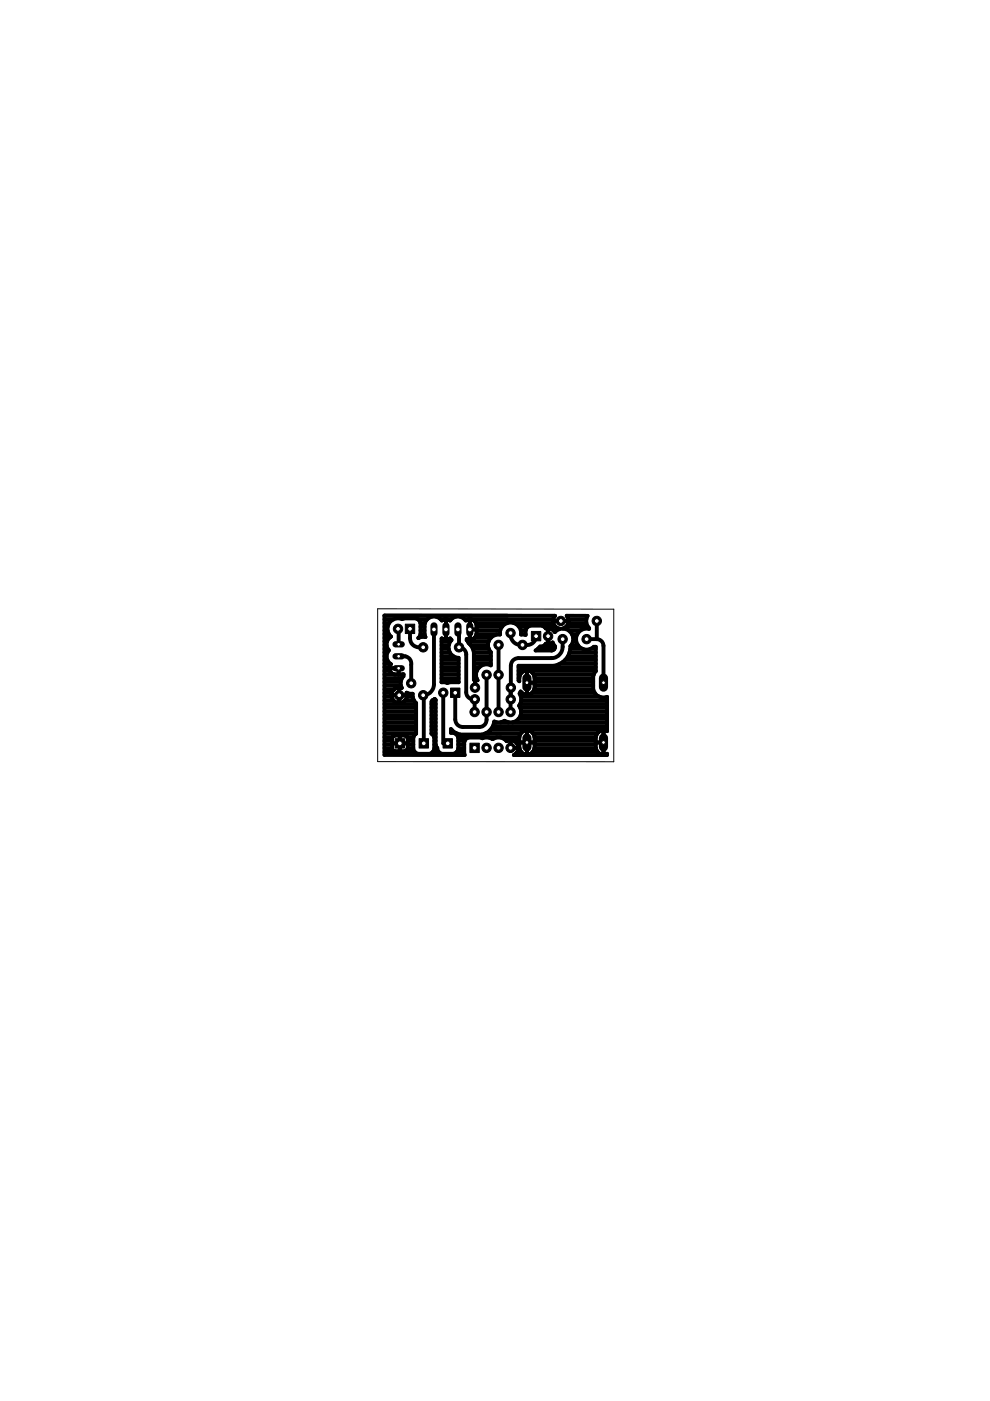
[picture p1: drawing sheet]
<svg xmlns="http://www.w3.org/2000/svg" width="210mm" height="297mm" viewBox="0 0 210 297" stroke-linecap="round" stroke-linejoin="round" font-family="sans-serif">
<g fill="none" stroke="#000" stroke-width=".83">
<path d="M81.5 130.5v29.6h17l-.1-2.8 .6-.8 .4-.1h2.5l.4 .1 .4-.1h.9l.8 .3M81.5 130.5l36.2 .1M81.5 131.3h1.9M81.5 139.9h.6M81.5 139.1h.5M81.5 138.3h.7M81.5 137.6h.7M81.5 136.8h.5M81.5 136h.6M81.5 135.2h1.1M81.5 134.5h.9M81.5 133.7h.7"/>
<path d="M81.5 132.9h.7M81.5 132.1h1M82.2 132.9a2.08 2.08 0 0 0 .7 2.1 1.85 1.85 0 0 0-.4 2.9 1.87 1.87 0 0 0 .4 2.9 1.31 1.31 0 0 0-.3 1.4M84.4 133.3h.1v3.3M84.5 139.1l1.8 .2 .7 .6 .2 .7v4.3M86.9 133.3v2a1.92 1.92 0 0 0 2 1.9h.8M88.6 131.3l.6 .8M88.6 131.3l-.4-.2h-2.5l-.4 .2a2.2 2.2 0 0 0-3.1 1.6M88.6 131.3h2M88.8 135.2h.1M89.2 134.5h.8M89.2 133.7h.8"/>
<path d="M89.2 132.9h.8M89.2 132.1h.9M92 133.5v11.6a2.33 2.33 0 0 1-2.3 2.3h.2v10.2M93.4 131.3h.8M93.6 139.9h3.6M93.6 139.1h2.5M93.6 138.3h1.8M93.6 137.6h1.5M93.6 136.8h1.5M93.6 136h1.8M94.2 131.3h.7l.5 .3a2.02 2.02 0 0 1 3.4 0l.5-.3h.6M94.2 131.3l-.5 .3a2.03 2.03 0 0 0-2.1-.9 2.03 2.03 0 0 0-1.6 1.6v2.3l.2 .5-.9-.1-.6 .3 .5-.7v-2.5"/>
<path d="M94.6 131.3v4.3M94.6 133.5h.1M94.6 135.2h.1M94.6 134.5h.1M94.6 133.7h.1M94.6 132.9h.1M94.6 132.1h.1M94.9 131.3h.8M95.5 136l.2-.4-.3-.3a1.66 1.66 0 0 1-1.8 .1v9.3h.8l.4 .1 .5-.1h1.9v-5.2l-1.1-.4M95.5 136a2.26 2.26 0 0 0 .6 3.1M97.1 133.5h.2v3.7l1 .4 .5 .8v8.4a1.54 1.54 0 0 0 1.9 1.5M98.5 131.3h.8"/>
<path d="M99.2 136l.4 .5M99.2 136h4.4M99.6 136.5l.6 .8 .3 1M99.6 136.5h.1M99.6 133.5h1.4M99.6 131.3v4.3M99.6 135.2h.1M99.6 134.5h.1M99.6 133.7h.1M99.6 132.9h.1M99.6 132.1h.1M99.8 136.8h3.7"/>
<path d="M99.9 131.3a1.38 1.38 0 0 1 1.1 1.3v1.7a1.43 1.43 0 0 1-2 1.2v.2l.2 .3M100 131.3h17.3M100.2 137.6h3.5M100.5 138.3v5.8l.7 .1M100.5 138.3h.1M100.5 139.9h3.6M100.5 139.1h3.6M100.5 138.3h3.6M100.6 135.2h3.5M100.9 132.1h6.6M101 134.5h5M101 133.7h5.1"/>
<path d="M101 132.9h5.4M105.7 136.7v14.3M108.2 134.2a2.19 2.19 0 0 0 2.2 2.5 2.91 2.91 0 0 0 2.7-.5l.4-.6 .2-.7M109 132.1h8.3M110.1 132.9h1.8M110.4 133.7h1M110.5 134.5h.9M114 137.6h3.5M114.3 137.4h.1M115.4 132.9h2.4M115.5 136.8h1.9M116.2 133.2v3.3"/>
<path d="M116.2 134.9h.1M116.2 136h.1M116.2 135.2h.1M116.2 134.5h.1M116.2 133.7h.1M117.3 131.7h3.3M117.3 133.7h.7M117.4 136.8a.67 .67 0 0 1 .2 .7 .67 .67 0 0 1-.7 .4h-3.3l.7-.5M117.4 136.8l-.2-.6a1.59 1.59 0 0 1-1.5 .3 1.11 1.11 0 0 1-1.2 .6l-.2 .3M117.7 130.6a1.67 1.67 0 0 0-.3 1.7 1.67 1.67 0 0 0 1.4 1l-.8 .3-.4 .4a1.93 1.93 0 0 0-1.9-.8l-.8-.5h-2.5l-.8 .5-.2 .4v1l-.9-.1a2.25 2.25 0 0 0-2.3-2.5 2.25 2.25 0 0 0-2.2 2.5 2.21 2.21 0 0 0-2.3 1.2 2.21 2.21 0 0 0 .4 2.6v2.8a2.21 2.21 0 0 0-2.6 .5 2.21 2.21 0 0 0-.3 2.6M117.7 130.6h.1M118.9 131.7h.1"/>
<path d="M119.3 135.5a4.6 4.6 0 0 1-.3 2.8l-.6 .7-1.1 .5h-7.4a1.59 1.59 0 0 0-1.6 1.6v7.2M119.8 139.9h6.5M120 132.9h4.6M120.1 139.6l-.7 .8M120.1 139.6h.1M120.2 130.6a1.66 1.66 0 0 1-.9 2.7 2.22 2.22 0 0 1 2 1.1 2.22 2.22 0 0 1-.1 2.4M120.2 130.6h.1M120.2 130.6h4.4l-.3 .6v.9M120.4 139.1h5.9M120.5 132.1h3.8M120.5 131.3h3.8M120.6 133.7h2.5"/>
<path d="M120.6 138.7l-.5 .9M120.6 138.7h.1M120.7 138.3h5.6M120.9 137.6h2.6M121.2 136.8h1.3M121.2 136.8l-.3 .2v.7l-.3 1M121.2 134.5h1.2M121.5 136h.7M121.5 135.2h.7M122.5 136.8a2.19 2.19 0 0 0 3.4 .3h.4v5.2l-.5 1v2.8M124.3 132.1l.6 1.2a2.24 2.24 0 0 0-2.4 .9 2.24 2.24 0 0 0 0 2.6M124.4 135.5h2.1"/>
<path d="M125.2 137.6h1.1M126.5 135.5l.9 .3 .5 .8 .1 8.1M126.5 131.7v3.8M81.5 153.2h6.7M81.5 143h4.1M81.5 159.4h6.4M81.5 158.6h1.6M81.5 157.9h1.6M81.5 157.1h1.6M81.5 156.3h1.7M81.5 155.5h6.7M81.5 154.7h6.7"/>
<path d="M81.5 153.9h6.7M81.5 152.4h6.7M81.5 151.6h6.7M81.5 150.8h6.7M81.5 150.1h6.7M81.5 149.3h6.7M81.5 148.5h1.9M81.5 147.7h1.5M81.5 146.9h1.6M81.5 146.2h2M81.5 145.4h3.5M81.5 144.6h3.5"/>
<path d="M81.5 143.8h3.7M81.5 142.2h1.2M81.5 141.5h1M81.5 140.7h1.2M82.5 141.7h2v1.3M82.6 142.2l.6 .6 .6 .2M83 147.4h3.3M83.1 157.6h3.3M83.1 158.7l.3 .4 .3 .2 2.3-.1 .3-.2 .1-.3M83.2 156.3l.5-.3h2.2l.5 .3M83.2 156.3l-.1 2.4M83.5 146.2a1.66 1.66 0 0 0 .3 2.6 1.66 1.66 0 0 0 2.5-1.1"/>
<path d="M84.5 142.2h.1M84.6 145.8v3.3M84.6 148.5h.1M84.6 147.7h.1M84.6 146.9h.1M84.6 146.2h.1M84.8 156v3.3M84.8 158.6h.1M84.8 157.9h.1M84.8 157.1h.1M84.8 156.3h.1M85.2 145.8v.1"/>
<path d="M85.2 145.8h-.9l-.8 .4M85.3 143h.3v.4a2.05 2.05 0 0 0-.4 2.4M85.9 148.5h1.9M86.2 146.9l.5 .2h.8v.7l.3 .9 .4 .4v6.5l-.4 .3-.2 .5v2.5l.6 .7 .4 .2h2.5l.8-.5 .2-.4v-2.5l-.2-.5-.4-.3v-6.8l.6-.5M86.2 146.9h.1M86.2 146.9l.1 .8M86.2 146.9h.2M86.3 147.7h1.2M86.4 156.3v2.4M86.4 156.3h1.3M86.4 158.6h1.2M86.4 157.9h1.2"/>
<path d="M86.4 157.1h1.2M91.5 153.2h.9M91.5 155.5h.9M91.5 154.7h.9M91.5 153.9h.9M91.5 152.4h.9M91.5 151.6h.9M91.5 150.8h.9M91.5 150.1h.9M91.5 149.3h.9M91.7 148.5h.7M91.8 159.4h1.2"/>
<path d="M92 156.3h.4M92.1 158.6h.6M92.1 157.9h.3M92.1 157.1h.3M92.1 148.3h.1M92.1 148.3l.3 .1v9.5l.3 .7M93.6 143h3.6M93.6 144.6h3.6M93.6 143.8h3.6M93.6 142.2h3.6M93.6 141.5h3.6M93.6 140.7h3.6"/>
<path d="M94 146.9v10.7h.9M95.6 154.7h.1M95.8 154.8l-.2-.2v.8a1.28 1.28 0 0 1 1.6 1v2.5l-.2 .4-.8 .5h-2.5a1.2 1.2 0 0 1-1-1.2M95.8 154.8v.1M95.8 154.8l.8 .6M96.5 155.5h.4M96.6 155.4h.1M96.6 155.4l1 .3h4.6l.9-.3M96.9 159.4h1.5M97.1 156.3h13M97.2 158.6h1.2M97.2 157.9h1.2"/>
<path d="M97.2 157.1h1.3M100.5 143h.4M100.5 143.8h.6M100.5 142.2h.6M100.5 141.5h1.2M100.5 140.7h3.6M100.6 148.3v2.7M100.7 144.1v1.7M100.7 145.8h.1M100.7 145.4h.1M100.7 144.6h.1M101.2 144.2l.1 .1"/>
<path d="M102.9 155.5h7.5M103.1 155.4h.1M103.2 143.1v9.5l-.2 .7-.4 .5-.6 .3h-3.9a1.59 1.59 0 0 1-1.6-1.6v-5.6M103.9 154.9h.1M103.9 154.9l-.8 .5M104 154.7h24.7M104.4 156.7a2.45 2.45 0 0 1 3.1 .4l.6-.2 .9 .2M104.4 156.7h.1M104.5 154.1l-.6 .8M104.5 154.1h.1M104.5 153.9h24.2M104.8 153.2h23.9"/>
<path d="M105.3 153.2l-.5-.2-.3 1.1M106.2 153.2l.8-.4 .8 .4M107.4 157.1h.1M108.2 158.6h1.7M108.2 156.9v1.7M108.2 157.9h.1M108.2 157.1h.1M108.3 148.3h.1M108.3 145.8l-.1 5.2M109 157.1h1.1M109 157.1l.7 .7M109.7 159.4h.8"/>
<path d="M109.7 157.9h.4M109.9 158.6h.2M109.9 143h.4M109.9 152.4h18.8M109.9 143.8h.2M109.9 142.2h1.3M109.9 141.5h16.4M110.1 157.4h3.2M110.2 146.9h.5M110.3 150.1h18.4M110.3 149.3h18.4M110.4 151.6h18.3"/>
<path d="M110.4 147.7h16.7M110.5 150.8h18.2M110.5 148.5h18.2M110.5 155.4a1.62 1.62 0 0 1 1.8-.5 1.62 1.62 0 0 1 1 1.5v2.1a1.62 1.62 0 0 1-1.6 1.5 1.62 1.62 0 0 1-1.6-1.5v-2.4zM110.7 146.9l-.3-.3-.2 .4a2.62 2.62 0 0 1-.1 2.7 2.25 2.25 0 0 1-1.4 3.5M110.7 146.9a1.61 1.61 0 0 0 2.1 0M111.7 142.1v5.2M111.7 154.8v5.2M111.7 144.7h1.6M111.7 143h.1M111.7 159.4h.1M111.7 158.6h.1"/>
<path d="M111.7 157.9h.1M111.7 157.1h.1M111.7 156.3h.1M111.7 155.5h.1M111.7 146.9h.1M111.7 146.2h.1M111.7 145.4h.1M111.7 144.6h.1M111.7 143.8h.1M111.7 142.2h.1M112.2 142.2a1.7 1.7 0 0 1 1.1 1.5v2.3l-.5 .9M112.3 142.2h14"/>
<path d="M112.8 146.9h13.3M113 159.4h13.7M113.1 155.5h13.5M113.2 143h12.7M113.3 146.2h12.5M113.3 158.6h13M113.3 157.9h13M113.3 157.1h13M113.3 156.3h13M113.3 145.4h12.5M113.3 144.6h12.5M113.3 143.8h12.5"/>
<path d="M118.4 140.9l-1 .3h-7.5v3.1l.2 .1v-.7a1.63 1.63 0 0 1 2.1-1.5M118.4 140.9h.1M118.8 140.7h7.5M119.4 140.4l-1 .5M119.4 140.4h.1M125.8 146.1l.3 .8M126.1 146.9a2.17 2.17 0 0 0 2.6 .8v7.3a1.63 1.63 0 0 0-2.4 1.4v2.1a1.61 1.61 0 0 0 2.4 1.3v.3h-19.8a1.66 1.66 0 0 0 .8-2.3M126.3 157.4h1.7M128 154.8v5.2M128 159.4h.1M128 158.6h.1M128 157.9h.1"/>
<path d="M128 157.1h.1M128 156.3h.1M128 155.5h.1"/>
</g>
<circle cx="124.4" cy="135.5" r=".99" fill="#000" stroke="#000" stroke-width=".21"/>
<circle cx="124.4" cy="135.5" r=".51" fill="#fff" stroke="#000" stroke-width=".21"/>
<circle cx="119.3" cy="135.5" r=".99" fill="#000" stroke="#000" stroke-width=".21"/>
<circle cx="119.3" cy="135.5" r=".51" fill="#fff" stroke="#000" stroke-width=".21"/>
<path d="M111.7 156.5v1.9" fill="none" stroke="#000" stroke-width="1.9"/>
<circle cx="111.7" cy="157.4" r=".4" fill="#fff" stroke="#000" stroke-width=".21"/>
<path d="M111.7 143.8v1.9" fill="none" stroke="#000" stroke-width="1.9"/>
<circle cx="111.7" cy="144.7" r=".4" fill="#fff" stroke="#000" stroke-width=".21"/>
<path d="M128 143.8v1.9" fill="none" stroke="#000" stroke-width="1.9"/>
<circle cx="128" cy="144.7" r=".4" fill="#fff" stroke="#000" stroke-width=".21"/>
<path d="M128 156.5v1.9" fill="none" stroke="#000" stroke-width="1.9"/>
<circle cx="128" cy="157.4" r=".4" fill="#fff" stroke="#000" stroke-width=".21"/>
<path d="M83.8 156.6h2v2h-2z" fill="#000" stroke="#000" stroke-width=".21"/>
<circle cx="84.8" cy="157.6" r=".51" fill="#fff" stroke="#000" stroke-width=".21"/>
<path d="M93.9 156.6h2v2h-2z" fill="#000" stroke="#000" stroke-width=".21"/>
<circle cx="94.9" cy="157.6" r=".51" fill="#fff" stroke="#000" stroke-width=".21"/>
<path d="M88.9 156.6h1.9v2h-1.9z" fill="#000" stroke="#000" stroke-width=".21"/>
<circle cx="89.9" cy="157.6" r=".51" fill="#fff" stroke="#000" stroke-width=".21"/>
<circle cx="118.9" cy="131.7" r=".99" fill="#000" stroke="#000" stroke-width=".21"/>
<circle cx="118.9" cy="131.7" r=".51" fill="#fff" stroke="#000" stroke-width=".21"/>
<circle cx="126.5" cy="131.7" r=".99" fill="#000" stroke="#000" stroke-width=".21"/>
<circle cx="126.5" cy="131.7" r=".51" fill="#fff" stroke="#000" stroke-width=".21"/>
<circle cx="108.3" cy="148.3" r=".99" fill="#000" stroke="#000" stroke-width=".21"/>
<circle cx="108.3" cy="148.3" r=".51" fill="#fff" stroke="#000" stroke-width=".21"/>
<circle cx="100.7" cy="148.3" r=".99" fill="#000" stroke="#000" stroke-width=".21"/>
<circle cx="100.7" cy="148.3" r=".51" fill="#fff" stroke="#000" stroke-width=".21"/>
<circle cx="100.7" cy="145.8" r=".99" fill="#000" stroke="#000" stroke-width=".21"/>
<circle cx="100.7" cy="145.8" r=".51" fill="#fff" stroke="#000" stroke-width=".21"/>
<circle cx="108.3" cy="145.8" r=".99" fill="#000" stroke="#000" stroke-width=".21"/>
<circle cx="108.3" cy="145.8" r=".51" fill="#fff" stroke="#000" stroke-width=".21"/>
<path d="M112.7 133.9h2v2h-2z" fill="#000" stroke="#000" stroke-width=".21"/>
<circle cx="113.7" cy="134.9" r=".51" fill="#fff" stroke="#000" stroke-width=".21"/>
<circle cx="116.2" cy="134.9" r=".99" fill="#000" stroke="#000" stroke-width=".21"/>
<circle cx="116.2" cy="134.9" r=".51" fill="#fff" stroke="#000" stroke-width=".21"/>
<path d="M95.5 145.9h2v2h-2z" fill="#000" stroke="#000" stroke-width=".21"/>
<circle cx="96.5" cy="146.9" r=".51" fill="#fff" stroke="#000" stroke-width=".21"/>
<circle cx="94" cy="146.9" r=".99" fill="#000" stroke="#000" stroke-width=".21"/>
<circle cx="94" cy="146.9" r=".51" fill="#fff" stroke="#000" stroke-width=".21"/>
<path d="M99.6 132.7v1.5" fill="none" stroke="#000" stroke-width="1.5"/>
<circle cx="99.6" cy="133.5" r=".51" fill="#fff" stroke="#000" stroke-width=".21"/>
<path d="M97.1 132.7v1.5" fill="none" stroke="#000" stroke-width="1.5"/>
<circle cx="97.1" cy="133.5" r=".51" fill="#fff" stroke="#000" stroke-width=".21"/>
<path d="M94.6 132.7v1.5" fill="none" stroke="#000" stroke-width="1.5"/>
<circle cx="94.6" cy="133.5" r=".51" fill="#fff" stroke="#000" stroke-width=".21"/>
<path d="M92 132.7v1.5" fill="none" stroke="#000" stroke-width="1.5"/>
<circle cx="92" cy="133.5" r=".51" fill="#fff" stroke="#000" stroke-width=".21"/>
<path d="M99.6 157.6h2v2h-2z" fill="#000" stroke="#000" stroke-width=".21"/>
<circle cx="100.6" cy="158.6" r=".51" fill="#fff" stroke="#000" stroke-width=".21"/>
<circle cx="103.2" cy="158.6" r=".99" fill="#000" stroke="#000" stroke-width=".21"/>
<circle cx="103.2" cy="158.6" r=".51" fill="#fff" stroke="#000" stroke-width=".21"/>
<circle cx="103.2" cy="151" r=".99" fill="#000" stroke="#000" stroke-width=".21"/>
<circle cx="103.2" cy="151" r=".51" fill="#fff" stroke="#000" stroke-width=".21"/>
<circle cx="100.6" cy="151" r=".99" fill="#000" stroke="#000" stroke-width=".21"/>
<circle cx="100.6" cy="151" r=".51" fill="#fff" stroke="#000" stroke-width=".21"/>
<circle cx="105.7" cy="158.6" r=".99" fill="#000" stroke="#000" stroke-width=".21"/>
<circle cx="105.7" cy="158.6" r=".51" fill="#fff" stroke="#000" stroke-width=".21"/>
<circle cx="108.2" cy="158.6" r=".99" fill="#000" stroke="#000" stroke-width=".21"/>
<circle cx="108.2" cy="158.6" r=".51" fill="#fff" stroke="#000" stroke-width=".21"/>
<circle cx="105.7" cy="151" r=".99" fill="#000" stroke="#000" stroke-width=".21"/>
<circle cx="105.7" cy="151" r=".51" fill="#fff" stroke="#000" stroke-width=".21"/>
<circle cx="108.2" cy="151" r=".99" fill="#000" stroke="#000" stroke-width=".21"/>
<circle cx="108.2" cy="151" r=".51" fill="#fff" stroke="#000" stroke-width=".21"/>
<path d="M85.9 132.3h2v2h-2z" fill="#000" stroke="#000" stroke-width=".21"/>
<circle cx="86.9" cy="133.3" r=".51" fill="#fff" stroke="#000" stroke-width=".21"/>
<circle cx="84.4" cy="133.3" r=".99" fill="#000" stroke="#000" stroke-width=".21"/>
<circle cx="84.4" cy="133.3" r=".51" fill="#fff" stroke="#000" stroke-width=".21"/>
<path d="M83.9 136.6h1.3" fill="none" stroke="#000" stroke-width="1.3"/>
<circle cx="84.5" cy="136.6" r=".4" fill="#fff" stroke="#000" stroke-width=".21"/>
<path d="M83.9 141.7h1.3" fill="none" stroke="#000" stroke-width="1.3"/>
<circle cx="84.5" cy="141.7" r=".4" fill="#fff" stroke="#000" stroke-width=".21"/>
<path d="M83.9 139.1h1.3" fill="none" stroke="#000" stroke-width="1.3"/>
<circle cx="84.5" cy="139.1" r=".4" fill="#fff" stroke="#000" stroke-width=".21"/>
<circle cx="97.3" cy="137.2" r=".99" fill="#000" stroke="#000" stroke-width=".21"/>
<circle cx="97.3" cy="137.2" r=".51" fill="#fff" stroke="#000" stroke-width=".21"/>
<circle cx="89.7" cy="137.2" r=".99" fill="#000" stroke="#000" stroke-width=".21"/>
<circle cx="89.7" cy="137.2" r=".51" fill="#fff" stroke="#000" stroke-width=".21"/>
<circle cx="103.2" cy="143.1" r=".99" fill="#000" stroke="#000" stroke-width=".21"/>
<circle cx="103.2" cy="143.1" r=".51" fill="#fff" stroke="#000" stroke-width=".21"/>
<circle cx="105.7" cy="143.1" r=".99" fill="#000" stroke="#000" stroke-width=".21"/>
<circle cx="105.7" cy="143.1" r=".51" fill="#fff" stroke="#000" stroke-width=".21"/>
<circle cx="84.6" cy="147.4" r=".99" fill="#000" stroke="#000" stroke-width=".21"/>
<circle cx="84.6" cy="147.4" r=".51" fill="#fff" stroke="#000" stroke-width=".21"/>
<circle cx="89.7" cy="147.4" r=".99" fill="#000" stroke="#000" stroke-width=".21"/>
<circle cx="89.7" cy="147.4" r=".51" fill="#fff" stroke="#000" stroke-width=".21"/>
<circle cx="87.2" cy="144.9" r=".99" fill="#000" stroke="#000" stroke-width=".21"/>
<circle cx="87.2" cy="144.9" r=".51" fill="#fff" stroke="#000" stroke-width=".21"/>
<circle cx="105.7" cy="136.7" r=".99" fill="#000" stroke="#000" stroke-width=".21"/>
<circle cx="105.7" cy="136.7" r=".51" fill="#fff" stroke="#000" stroke-width=".21"/>
<circle cx="110.8" cy="136.7" r=".99" fill="#000" stroke="#000" stroke-width=".21"/>
<circle cx="110.8" cy="136.7" r=".51" fill="#fff" stroke="#000" stroke-width=".21"/>
<circle cx="108.2" cy="134.2" r=".99" fill="#000" stroke="#000" stroke-width=".21"/>
<circle cx="108.2" cy="134.2" r=".51" fill="#fff" stroke="#000" stroke-width=".21"/>
<path d="M80.1 129.1l50 .1v32.3h-50z" fill="none" stroke="#000" stroke-width=".21"/>
</svg>
